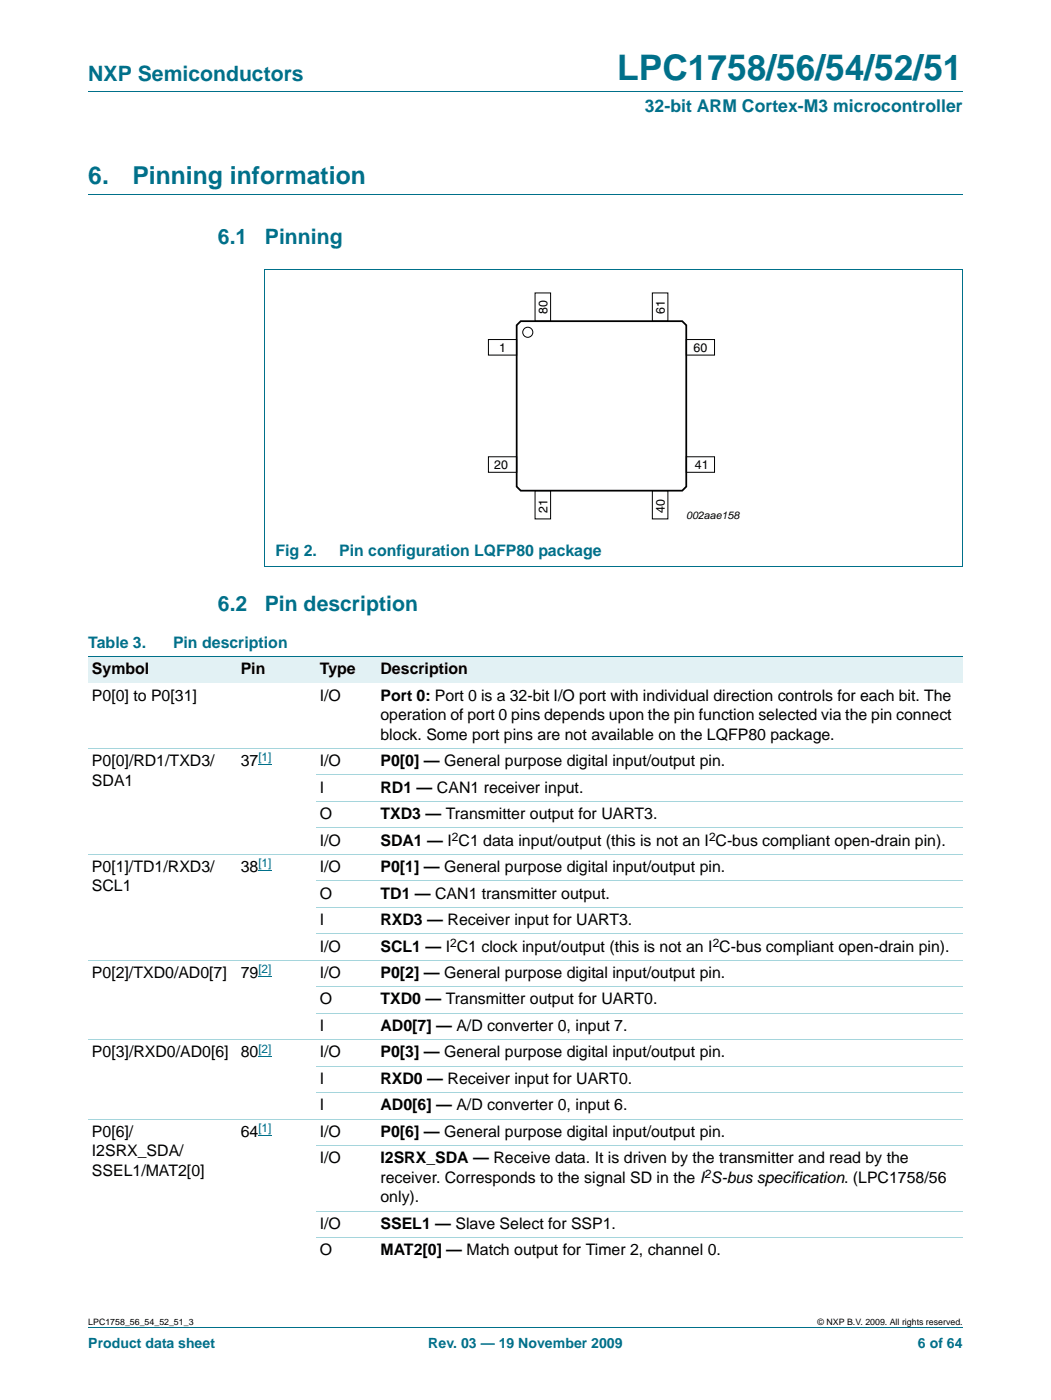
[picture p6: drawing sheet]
<svg xmlns="http://www.w3.org/2000/svg" width="210mm" height="280mm" viewBox="0 0 210 280" stroke-linecap="round" stroke-linejoin="round" font-family="sans-serif">
<defs><g id="words">
<text font-size="7" fill="#00708a" x="123.3" y="16">LPC1758/56/54/52/51</text>
<g font-size="4.9" fill="#00708a">
<text x="17.6" y="36.8">6.</text>
<text x="26.5" y="36.8">Pinning information</text>
</g>
<g font-size="4.2" fill="#00708a">
<text x="17.6" y="16.2">NXP Semiconductors</text>
<text x="43.5" y="48.7">6.1</text>
<text x="52.9" y="48.7">Pinning</text>
<text x="43.5" y="122">6.2</text>
<text x="52.9" y="122">Pin description</text>
</g>
<text font-size="3.5" fill="#00708a" x="128.8" y="22.4">32-bit ARM Cortex-M3 microcontroller</text>
<g font-size="3.2" fill="#00708a">
<text x="55" y="111.1">Fig 2.</text>
<text x="67.7" y="111.1">Pin configuration LQFP80 package</text>
<text x="17.6" y="129.5">Table 3.</text>
<text x="34.6" y="129.5">Pin description</text>
</g>
<g font-size="3.2">
<text x="18.4" y="134.7">Symbol</text>
<text x="48.1" y="134.7">Pin</text>
<text x="63.9" y="134.7">Type</text>
<text x="76" y="134.7">Description</text>
<text x="18.4" y="140">P0[0] to P0[31]</text>
<text x="63.9" y="140">I/O</text>
<text x="76" y="140">Port 0: Port 0 is a 32-bit I/O port with individual direction controls for each bit. The</text>
<text x="76" y="143.9">operation of port 0 pins depends upon the pin function selected via the pin connect</text>
<text x="76" y="147.8">block. Some port pins are not available on the LQFP80 package.</text>
<text x="18.4" y="153.1">P0[0]/RD1/TXD3/</text>
<text x="48.1" y="153.1">37</text>
<text x="63.9" y="153.1">I/O</text>
<text x="76" y="153.1">P0[0] — General purpose digital input/output pin.</text>
<text x="18.4" y="157">SDA1</text>
<text x="63.9" y="158.4">I</text>
<text x="76" y="158.4">RD1 — CAN1 receiver input.</text>
<text x="63.9" y="163.7">O</text>
<text x="76" y="163.7">TXD3 — Transmitter output for UART3.</text>
<text x="63.9" y="169">I/O</text>
<text x="76" y="169">SDA1 — I C1 data input/output (this is not an I C-bus compliant open-drain pin).</text>
<text x="18.4" y="174.3">P0[1]/TD1/RXD3/</text>
<text x="18.4" y="178.1">SCL1</text>
<text x="48.1" y="174.3">38</text>
<text x="63.9" y="174.3">I/O</text>
<text x="63.9" y="179.6">O</text>
<text x="76" y="174.3">P0[1] — General purpose digital input/output pin.</text>
<text x="76" y="179.6">TD1 — CAN1 transmitter output.</text>
<text x="63.9" y="184.8">I</text>
<text x="76" y="184.8">RXD3 — Receiver input for UART3.</text>
<text x="63.9" y="190.1">I/O</text>
<text x="76" y="190.1">SCL1 — I C1 clock input/output (this is not an I C-bus compliant open-drain pin).</text>
<text x="18.4" y="195.4">P0[2]/TXD0/AD0[7]</text>
<text x="48.1" y="195.4">79</text>
<text x="63.9" y="195.4">I/O</text>
<text x="76" y="195.4">P0[2] — General purpose digital input/output pin.</text>
<text x="63.9" y="200.7">O</text>
<text x="76" y="200.7">TXD0 — Transmitter output for UART0.</text>
<text x="63.9" y="206">I</text>
<text x="76" y="206">AD0[7] — A/D converter 0, input 7.</text>
<text x="18.4" y="211.3">P0[3]/RXD0/AD0[6]</text>
<text x="48.1" y="211.3">80</text>
<text x="63.9" y="211.3">I/O</text>
<text x="76" y="211.3">P0[3] — General purpose digital input/output pin.</text>
<text x="63.9" y="216.6">I</text>
<text x="63.9" y="221.9">I</text>
<text x="76" y="216.6">RXD0 — Receiver input for UART0.</text>
<text x="76" y="221.9">AD0[6] — A/D converter 0, input 6.</text>
<text x="18.4" y="227.2">P0[6]/</text>
<text x="48.1" y="227.2">64</text>
<text x="63.9" y="227.2">I/O</text>
<text x="76" y="227.2">P0[6] — General purpose digital input/output pin.</text>
<text x="18.4" y="231.1">I2SRX_SDA/</text>
<text x="63.9" y="232.5">I/O</text>
<text x="76" y="232.5">I2SRX_SDA — Receive data. It is driven by the transmitter and read by the</text>
<text x="18.4" y="234.9">SSEL1/MAT2[0]</text>
<text x="76" y="236.3">receiver. Corresponds to the signal SD in the I S-bus specification. (LPC1758/56</text>
<text x="63.9" y="245.5">I/O</text>
<text x="76" y="240.2">only).</text>
<text x="76" y="245.5">SSEL1 — Slave Select for SSP1.</text>
<text x="63.9" y="250.8">O</text>
<text x="76" y="250.8">MAT2[0] — Match output for Timer 2, channel 0.</text>
</g>
<g font-size="2.8" fill="#00708a">
<text x="17.6" y="269.3">Product data sheet</text>
<text x="85.5" y="269.3">Rev. 03 — 19 November 2009</text>
<text x="183.3" y="269.3">6 of 64</text>
</g>
<g font-size="2.5">
<text x="109.3" y="62.7" transform="rotate(-90 109.3 62.7)">80</text>
<text x="132.8" y="62.7" transform="rotate(-90 132.8 62.7)">61</text>
<text x="99.7" y="70.3">1</text>
<text x="138.5" y="70.3">60</text>
<text x="98.7" y="93.7">20</text>
<text x="138.8" y="93.7">41</text>
<text x="109.3" y="102.5" transform="rotate(-90 109.3 102.5)">21</text>
<text x="132.8" y="102.5" transform="rotate(-90 132.8 102.5)">40</text>
</g>
<g font-size="2.4" fill="#00f">
<text x="51.6" y="152.1">[1]</text>
<text x="51.6" y="173.3">[1]</text>
<text x="51.6" y="194.5">[2]</text>
<text x="51.6" y="210.3">[2]</text>
<text x="51.6" y="226.2">[1]</text>
</g>
<g font-size="2.4">
<text x="90.3" y="168">2</text>
<text x="141.6" y="168">2</text>
<text x="89.9" y="189.2">2</text>
<text x="142.3" y="189.2">2</text>
<text x="140.7" y="235.4">2</text>
</g>
<text font-size="2.1" x="137.1" y="103.7">002aae158</text>
<g font-size="1.8">
<text x="17.6" y="264.7">LPC1758_56_54_52_51_3</text>
<text x="163.3" y="264.7">© NXP B.V. 2009. All rights reserved.</text>
</g>
</g></defs>
<path d="M17.6 18.3h174.7M17.6 38.8h174.7M52.9 53.9h139.4M52.9 54v59.2M192.3 54v59.2M52.9 113.2h139.4M17.6 265.3h174.7" fill="none" stroke="#00708a" stroke-width=".2"/>
<g fill="none" stroke="#000" stroke-width=".2">
<path d="M106.9 58.5h3.1v5.7h-3.1zM130.3 58.5h3.1v5.7h-3.1zM97.5 67.8h5.7v3.2h-5.7zM137.1 67.8h5.6v3.2h-5.6zM97.5 91.3h5.7v3.1h-5.7zM106.9 98h3.1v5.7h-3.1zM130.3 98h3.1v5.7h-3.1zM137.1 91.3h5.6v3.1h-5.6z"/>
<circle cx="105.4" cy="66.4" r="1.01"/>
</g>
<path d="M104 64.2h32.3l.8 .8v32.2l-.8 .8h-32.3l-.8-.8v-32.2z" fill="none" stroke="#000" stroke-width=".35"/>
<g fill="#e2f1f4">
<path d="M17.6 131.2h29.8v5.3h-29.8z"/>
<path d="M47.4 131.2h15.8v5.3h-15.8z"/>
<path d="M63.2 131.2h12.1v5.3h-12.1z"/>
<path d="M75.3 131.2h117v5.3h-117z"/>
</g>
<path d="M51.6 152.8h2.7M51.6 174h2.7M51.6 195.2h2.7M51.6 211h2.7M51.6 226.9h2.7" fill="none" stroke="#00f" stroke-width=".2"/>
<path d="M17.6 131.2h174.7" fill="none" stroke="#00708a" stroke-width=".2"/>
<g fill="none" stroke="#a5d5dc" stroke-width=".2">
<path d="M17.6 149.6h174.7M63.2 154.9h129.1M17.6 170.7h174.7M63.2 160.1h129.1M63.2 165.4h129.1M63.2 176h129.1M17.6 191.9h174.7M63.2 181.3h129.1M63.2 186.6h129.1M63.2 197.2h129.1M17.6 207.8h174.7M63.2 202.5h129.1"/>
<path d="M63.2 213.1h129.1M63.2 218.4h129.1M17.6 223.6h174.7M63.2 228.9h129.1M63.2 242h129.1M63.2 247.3h129.1"/>
</g>
<use href="#words"/>
</svg>
